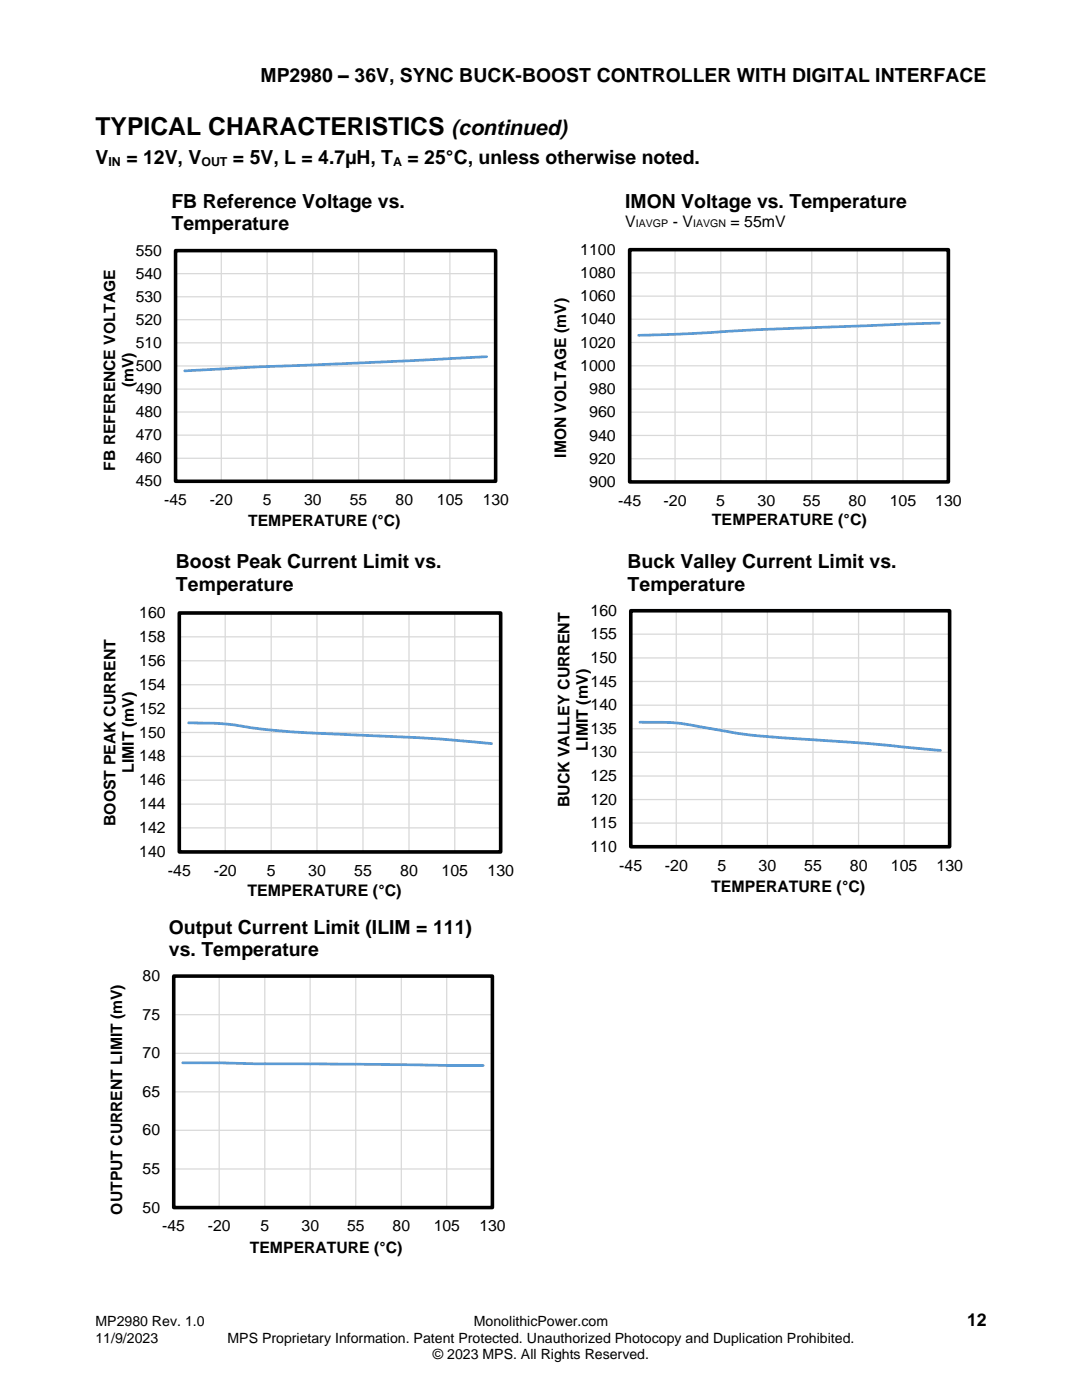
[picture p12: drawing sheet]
<svg xmlns="http://www.w3.org/2000/svg" width="216mm" height="279mm" viewBox="0 0 216 279" stroke-linecap="round" stroke-linejoin="round" font-family="sans-serif">
<defs><g id="words">
<text font-size="4.9" x="19" y="27">TYPICAL CHARACTERISTICS</text>
<text font-size="4.2" x="90.1" y="27">(continued)</text>
<g font-size="3.9">
<text x="52" y="16.3">MP2980 – 36V, SYNC BUCK-BOOST CONTROLLER WITH DIGITAL INTERFACE</text>
<text x="19" y="32.7">V</text>
<text x="25.2" y="32.7">= 12V, V</text>
<text x="46.5" y="32.7">= 5V, L = 4.7µH, T</text>
<text x="81.3" y="32.7">= 25°C, unless otherwise noted.</text>
<text x="34.2" y="41.4">FB Reference Voltage vs.</text>
<text x="124.7" y="41.4">IMON Voltage vs. Temperature</text>
<text x="34.2" y="45.9">Temperature</text>
<text x="35.1" y="113.4">Boost Peak Current Limit vs.</text>
<text x="125.2" y="113.4">Buck Valley Current Limit vs.</text>
<text x="35.1" y="117.9">Temperature</text>
<text x="125.2" y="117.9">Temperature</text>
<text x="33.7" y="186.4">Output Current Limit (ILIM = 111)</text>
<text x="33.7" y="190.9">vs. Temperature</text>
</g>
<text font-size="3.5" x="193" y="264.6">12</text>
<g font-size="3.2">
<text x="124.7" y="45.2">V</text>
<text x="134.2" y="45.2">- V</text>
<text x="145.7" y="45.2">= 55mV</text>
<text x="113" y="91.4" transform="rotate(-90 113 91.4)">IMON VOLTAGE (mV)</text>
<text x="27.8" y="123.3">160</text>
<text x="117.8" y="122.9">160</text>
<text x="27.8" y="128.1">158</text>
<text x="117.8" y="127.6">155</text>
<text x="27.8" y="137.7">154</text>
<text x="27.8" y="132.9">156</text>
<text x="117.8" y="137">145</text>
<text x="117.8" y="132.3">150</text>
<text x="27.8" y="142.4">152</text>
<text x="117.8" y="141.7">140</text>
<text x="27.8" y="147.2">150</text>
<text x="117.3" y="149.8" transform="rotate(-90 117.3 149.8)">LIMIT (mV)</text>
<text x="117.8" y="146.5">135</text>
<text x="26.7" y="154.3" transform="rotate(-90 26.7 154.3)">LIMIT (mV)</text>
<text x="27.8" y="152">148</text>
<text x="117.8" y="155.9">125</text>
<text x="117.8" y="151.2">130</text>
<text x="27.8" y="161.5">144</text>
<text x="27.8" y="156.7">146</text>
<text x="113.6" y="161.1" transform="rotate(-90 113.6 161.1)">BUCK VALLEY CURRENT</text>
<text x="117.8" y="160.6">120</text>
<text x="23" y="164.9" transform="rotate(-90 23 164.9)">BOOST PEAK CURRENT</text>
<text x="27.8" y="166.3">142</text>
<text x="117.8" y="165.3">115</text>
<text x="27.8" y="171">140</text>
<text x="117.8" y="170">110</text>
<text x="123.6" y="173.8">-45</text>
<text x="132.7" y="173.8">-20</text>
<text x="143.2" y="173.8">5</text>
<text x="151.4" y="173.8">30</text>
<text x="160.5" y="173.8">55</text>
<text x="169.6" y="173.8">80</text>
<text x="177.8" y="173.8">105</text>
<text x="186.9" y="173.8">130</text>
<text x="33.5" y="174.8">-45</text>
<text x="42.7" y="174.8">-20</text>
<text x="49.4" y="178.9">TEMPERATURE (°C)</text>
<text x="53.2" y="174.8">5</text>
<text x="61.5" y="174.8">30</text>
<text x="70.7" y="174.8">55</text>
<text x="79.8" y="174.8">80</text>
<text x="88.1" y="174.8">105</text>
<text x="97.3" y="174.8">130</text>
<text x="141.9" y="178.1">TEMPERATURE (°C)</text>
</g>
<g font-size="3.1">
<text x="27.1" y="51">550</text>
<text x="115.8" y="50.8">1100</text>
<text x="27.1" y="55.6">540</text>
<text x="115.8" y="55.4">1080</text>
<text x="27.1" y="64.8">520</text>
<text x="27.1" y="60.2">530</text>
<text x="115.8" y="64.7">1040</text>
<text x="115.8" y="60.1">1060</text>
<text x="27.1" y="69.4">510</text>
<text x="115.8" y="69.4">1020</text>
<text x="26.6" y="77.3" transform="rotate(-90 26.6 77.3)">(mV)</text>
<text x="27.1" y="74">500</text>
<text x="115.8" y="74">1000</text>
<text x="27.1" y="83.2">480</text>
<text x="27.1" y="78.6">490</text>
<text x="117.5" y="83.3">960</text>
<text x="117.5" y="78.6">980</text>
<text x="27.1" y="87.9">470</text>
<text x="117.5" y="87.9">940</text>
<text x="23" y="93.9" transform="rotate(-90 23 93.9)">FB REFERENCE VOLTAGE</text>
<text x="27.1" y="92.5">460</text>
<text x="117.5" y="92.6">920</text>
<text x="27.1" y="97.1">450</text>
<text x="32.8" y="100.8">-45</text>
<text x="41.9" y="100.8">-20</text>
<text x="52.4" y="100.8">5</text>
<text x="60.7" y="100.8">30</text>
<text x="69.8" y="100.8">55</text>
<text x="78.9" y="100.8">80</text>
<text x="87.2" y="100.8">105</text>
<text x="96.3" y="100.8">130</text>
<text x="117.5" y="97.2">900</text>
<text x="123.3" y="100.9">-45</text>
<text x="132.4" y="100.9">-20</text>
<text x="142.9" y="100.9">5</text>
<text x="151.1" y="100.9">30</text>
<text x="160.2" y="100.9">55</text>
<text x="169.3" y="100.9">80</text>
<text x="177.5" y="100.9">105</text>
<text x="186.6" y="100.9">130</text>
<text x="49.5" y="105.1">TEMPERATURE (°C)</text>
<text x="142" y="104.8">TEMPERATURE (°C)</text>
<text x="28.4" y="195.8">80</text>
<text x="28.4" y="203.5">75</text>
<text x="28.4" y="211.2">70</text>
<text x="28.4" y="218.9">65</text>
<text x="28.4" y="226.6">60</text>
<text x="28.4" y="234.3">55</text>
<text x="24.4" y="242.4" transform="rotate(-90 24.4 242.4)">OUTPUT CURRENT LIMIT (mV)</text>
<text x="28.4" y="242">50</text>
<text x="32.4" y="245.7">-45</text>
<text x="41.5" y="245.7">-20</text>
<text x="52" y="245.7">5</text>
<text x="60.2" y="245.7">30</text>
<text x="69.3" y="245.7">55</text>
<text x="78.3" y="245.7">80</text>
<text x="86.6" y="245.7">105</text>
<text x="95.6" y="245.7">130</text>
<text x="49.9" y="250">TEMPERATURE (°C)</text>
</g>
<g font-size="2.8">
<text x="19" y="264.6">MP2980 Rev. 1.0</text>
<text x="19" y="267.9">11/9/2023</text>
<text x="45.4" y="267.9">MPS Proprietary Information. Patent Protected. Unauthorized Photocopy and Duplication Prohibited.</text>
<text x="94.6" y="264.6">MonolithicPower.com</text>
<text x="86.4" y="271.2">© 2023 MPS. All Rights Reserved.</text>
</g>
<g font-size="2.5">
<text x="21.6" y="33.1">IN</text>
<text x="40.2" y="33.1">OUT</text>
<text x="78.5" y="33.1">A</text>
</g>
<g font-size="2.1">
<text x="126.9" y="45.4">IAVGP</text>
<text x="138.3" y="45.4">IAVGN</text>
</g>
</g></defs>
<g fill="none" stroke="#d9d9d9" stroke-width=".25">
<path d="M35.1 50h63.8v46h-63.8M35.1 54.6h63.8M35.1 59.2h63.8M44.2 50v46M53.3 50v46M62.4 50v46M71.6 50v46M80.7 50v46M89.8 50v46M125.6 49.8h63.7v46.4h-63.7M125.6 54.5h63.7M125.6 59.1h63.7"/>
<path d="M134.7 49.8v46.4M143.8 49.8v46.4M152.9 49.8v46.4M162 49.8v46.4M171.1 49.8v46.4M180.2 49.8v46.4M35.1 63.8h63.8M35.1 68.4h63.8M35.1 73h63.8M35.1 77.7h63.8M125.6 63.7h63.7M125.6 68.4h63.7"/>
<path d="M125.6 73h63.7M125.6 77.7h63.7M35.1 82.2h63.8M35.1 86.8h63.8M35.1 91.5h63.8M125.6 82.3h63.7M125.6 86.9h63.7M125.6 91.6h63.7M35.8 122.4h64.1v47.6h-64.1M35.8 127.1h64.1M35.8 131.9h64.1M35.8 136.7h64.1"/>
<path d="M44.9 122.4v47.6M54.1 122.4v47.6M63.2 122.4v47.6M72.4 122.4v47.6M81.6 122.4v47.6M90.7 122.4v47.6M125.9 121.9h63.6v47.1h-63.6M125.9 126.6h63.6M125.9 131.3h63.6M125.9 136h63.6M134.9 121.9v47.1M144 121.9v47.1"/>
<path d="M153.1 121.9v47.1M162.2 121.9v47.1M171.3 121.9v47.1M180.4 121.9v47.1M35.8 141.4h64.1M35.8 146.2h64.1M35.8 151h64.1M35.8 155.7h64.1M125.9 140.7h63.6M125.9 145.4h63.6M125.9 150.1h63.6M125.9 154.9h63.6"/>
<path d="M125.9 159.6h63.6M35.8 160.5h64.1M35.8 165.2h64.1M125.9 164.3h63.6M34.6 194.8h63.6v46.2h-63.6M43.7 194.8v46.2M52.8 194.8v46.2M61.9 194.8v46.2M71 194.8v46.2M80.1 194.8v46.2M89.1 194.8v46.2M34.6 202.5h63.6"/>
<path d="M34.6 210.2h63.6M34.6 217.9h63.6M34.6 225.6h63.6M34.6 233.3h63.6"/>
</g>
<path d="M35 50h63.9v46.1h-63.9zM125.6 49.8h63.6v46.4h-63.6zM34.7 194.8h63.6v46.2h-63.6z" fill="none" stroke="#000" stroke-width=".71" stroke-linecap="butt"/>
<path d="M35.1 50v46h63.8M125.6 49.8v46.4h63.7M35.8 122.4v47.6h64.1M125.9 121.9v47.1h63.6M34.6 194.8v46.2h63.6" fill="none" stroke="#000" stroke-width=".25"/>
<path d="M97.1 71.2l-18.3 .9-28.2 1.2-13.7 .7M36.5 212.1l59.9 .5" fill="none" stroke="#5b9bd5" stroke-width=".54"/>
<path d="M187.4 64.5l-35.2 1.2-14.4 .9-10.4 .3M37.6 144.3a62.3 62.3 0 0 1 13.8 1.1 331.7 331.7 0 0 0 26.9 1.6l9.1 .5 10.7 .9M127.7 144.1a51.1 51.1 0 0 1 14.5 1.4 107.3 107.3 0 0 0 17.6 2l1.7 .1a503.7 503.7 0 0 1 25.4 2.1l.8 .1" fill="none" stroke="#5b9bd5" stroke-width=".55"/>
<path d="M35.8 122.3h64.1v47.7h-64.1zM125.9 121.9h63.6v47.1h-63.6z" fill="none" stroke="#000" stroke-width=".72" stroke-linecap="butt"/>
<use href="#words"/>
</svg>
